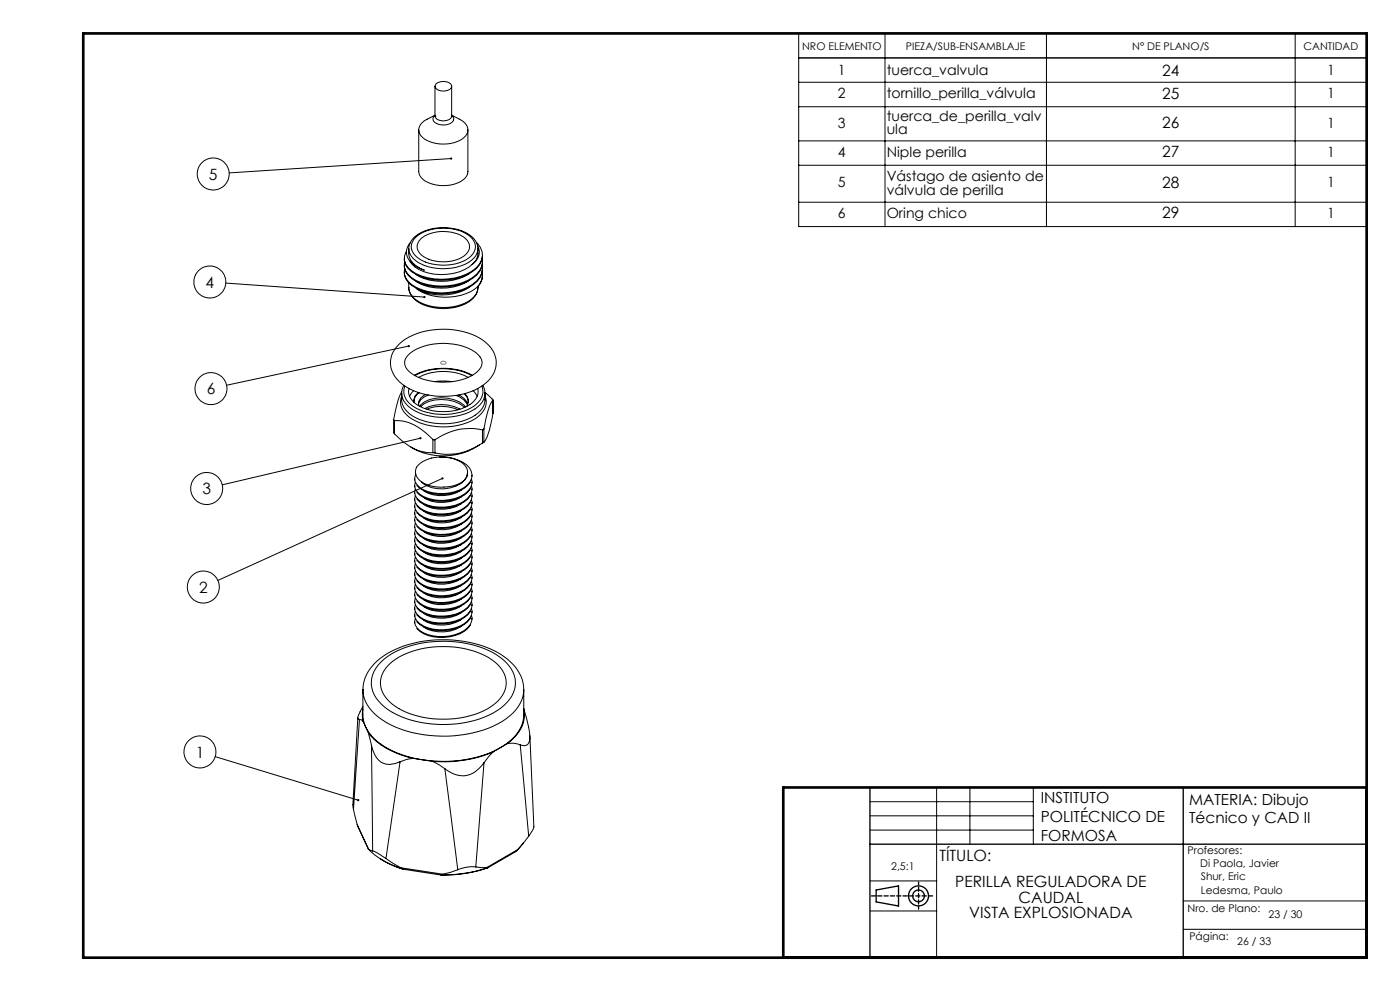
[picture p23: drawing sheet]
<svg xmlns="http://www.w3.org/2000/svg" width="420mm" height="297mm" viewBox="0 0 420 297" stroke-linecap="round" stroke-linejoin="round" font-family="sans-serif">
<defs><g id="words">
<g font-size="4.7">
<text x="348.7" y="22.7">24</text>
<text x="348.7" y="29.6">25</text>
<text x="348.7" y="38.3">26</text>
<text x="348.7" y="47.1">27</text>
<text x="62.7" y="53.8">5</text>
<text x="348.7" y="56.3">28</text>
<text x="348.7" y="65.5">29</text>
<text x="61.7" y="86.2">4</text>
<text x="62" y="118.1">6</text>
<text x="60.7" y="148.1">3</text>
<text x="59.7" y="177.6">2</text>
<text x="58.7" y="227">1</text>
<text x="281.8" y="257.9">TÍTULO:</text>
<text x="286.6" y="266">PERILLA REGULADORA DE</text>
<text x="290.8" y="275">VISTA EXPLOSIONADA</text>
<text x="305.6" y="270.5">CAUDAL</text>
</g>
<g font-size="4.6">
<text x="312.2" y="240.8">INSTITUTO</text>
<text x="356.7" y="241.1">MATERIA: Dibujo</text>
<text x="312.2" y="246.4">POLITÉCNICO DE</text>
<text x="312.2" y="252">FORMOSA</text>
<text x="356.7" y="246.7">Técnico y CAD II</text>
</g>
<g font-size="4.2">
<text x="251.4" y="22.5">1</text>
<text x="266" y="22.5">tuerca_valvula</text>
<text x="398.1" y="22.5">1</text>
<text x="251.4" y="29.5">2</text>
<text x="266" y="29.5">tornillo_perilla_válvula</text>
<text x="398.1" y="29.5">1</text>
<text x="251.4" y="38.2">3</text>
<text x="266" y="36.2">tuerca_de_perilla_valv</text>
<text x="266" y="40.3">ula</text>
<text x="398.1" y="38.2">1</text>
<text x="251.4" y="47">4</text>
<text x="266" y="47">Niple perilla</text>
<text x="398.1" y="47">1</text>
<text x="251.4" y="56.2">5</text>
<text x="266" y="54.1">Vástago de asiento de</text>
<text x="266" y="58.4">válvula de perilla</text>
<text x="398.1" y="56.2">1</text>
<text x="251.4" y="65.4">6</text>
<text x="266" y="65.4">Oring chico</text>
<text x="398.1" y="65.4">1</text>
</g>
<g font-size="3.2">
<text x="240.6" y="15">NRO ELEMENTO</text>
<text x="271.8" y="15">PIEZA/SUB-ENSAMBLAJE</text>
<text x="339.7" y="15">N° DE PLANO/S</text>
<text x="391.1" y="15">CANTIDAD</text>
<text x="356.3" y="255.9">Profesores:</text>
<text x="267.4" y="260.6">2,5:1</text>
<text x="360.1" y="260">Di Paola, Javier</text>
<text x="360.3" y="263.9">Shur, Eric</text>
<text x="360.3" y="268">Ledesma, Paulo</text>
<text x="356.3" y="273.3">Nro. de Plano:</text>
<text x="380.6" y="275">23 / 30</text>
<text x="356.8" y="281.9">Página:</text>
<text x="371.2" y="283.3">26 / 33</text>
</g>
</g></defs>
<g fill="none" stroke="#000" stroke-width=".4">
<path d="M261 236v51M355 236v51M261 253h149M262.9 266.7l6.7-1.2v6l-6.7-1.2z"/>
<circle cx="275.5" cy="268.5" r="3"/>
<circle cx="275.5" cy="268.5" r="1.74"/>
</g>
<path d="M132.3 108.5a.77 .77 0 0 1 .9-.3 .77 .77 0 0 1 .5 .8 .79 .79 0 0 1-.9 .2 .79 .79 0 0 1-.5-.7z" fill="none" stroke="#808080" stroke-width=".3"/>
<g fill="none" stroke="#000" stroke-width=".3">
<path d="M239.6 10h170.4v57.9h-170.4zM265.5 10v57.9M313.9 10v57.9M388.5 10v57.9M410 17.4h-170.4M125.6 38.9v12.5a4.3 4.3 0 0 0 3.4 3.6 10.5 10.5 0 0 0 10.6-1.7l.8-1.8v-12.6M130.5 34.8h.1M130.5 34.5l-2.4 1.2a3.2 3.2 0 0 0-1.2 5.6 10.7 10.7 0 0 0 12.7-.5 3.2 3.2 0 0 0-1.7-5.1l-2.4-1.2M130.5 34.6a1.45 1.45 0 0 0-.5 1.6 1.45 1.45 0 0 0 1.3 1 3.9 3.9 0 0 0 4.8-1.2 1.26 1.26 0 0 0-.6-1.4M130.5 34.8a2.93 2.93 0 0 0 4.5 .9l.5-.9M130.5 25.9v8.9M130.7 25.3a3.4 3.4 0 0 1 4.7 .1 1.35 1.35 0 0 1-1.4 1.8 2.82 2.82 0 0 1-3.5-1.3z"/>
<path d="M135.5 34.8h.1M135.5 25.9v8.9M239.6 24.7h170.4M239.6 32h170.4M135.4 47.5l-66.6 4.3M239.6 42.2h170.4M239.6 49.5h170.4M121.3 79.5v.2M121.3 77.4v.3M122.9 78.2a7.6 7.6 0 0 0 5.8 3.7 15 15 0 0 0 12.9-2.6M123 72.8a4.1 4.1 0 0 0 .9 6.4l1.9 1.2 1.5 .6a6.1 6.1 0 0 1-4.7-5v-1.5M124.1 71.2a14.7 14.7 0 0 1 17.5-.2 4.4 4.4 0 0 1-.9 7.6 15.7 15.7 0 0 1-16.1-.5 4.2 4.2 0 0 1-.5-6.9z"/>
<path d="M124.5 71.3a13.8 13.8 0 0 1 13.3-2.2 5.9 5.9 0 0 1 4.8 5.2 6.2 6.2 0 0 1-4.8 4.4 14.7 14.7 0 0 1-12.6-1.6 3.7 3.7 0 0 1-.7-5.8zM126.2 71.7a11.4 11.4 0 0 1 13.4-.3 3.1 3.1 0 0 1-.4 5.3 11.8 11.8 0 0 1-12.8-.3 3 3 0 0 1-.2-4.7zM142.9 72.6a4.9 4.9 0 0 1 0 7.6 17.3 17.3 0 0 1-19.5 .9 4 4 0 0 1-1.4-5.8M143.3 73.6a4.1 4.1 0 0 1-1.7 5.7M143.4 74.5a4.8 4.8 0 0 1-1.8 4.8M144.6 77.5a5.2 5.2 0 0 1-2.8 5.7 17.7 17.7 0 0 1-18.3 0 4.4 4.4 0 0 1-2.1-4.6M144.6 79.6a5.2 5.2 0 0 1-2.7 5.6 17.7 17.7 0 0 1-18.4 .1 4.5 4.5 0 0 1-2.1-4.7M144.7 76.7a6.6 6.6 0 0 1-4.6 5.6 17.9 17.9 0 0 1-16.7-.9 4.4 4.4 0 0 1-2.1-3.7M144.7 78.7a6.5 6.5 0 0 1-4.5 5.6 18 18 0 0 1-16.7-.8 4.4 4.4 0 0 1-2.2-3.8M144.7 76.4v.3M144.7 78.5v.2M239.6 60.6h170.4"/>
<path d="M67.7 84.8l59.6 4.2M121.3 81.5v.3M122.6 84.7a5.6 5.6 0 0 0 4.2 6.3 15.4 15.4 0 0 0 15-1.7 4.2 4.2 0 0 0 1.6-3.4M122.7 86.1a6.3 6.3 0 0 0 5 5.5 15.5 15.5 0 0 0 13.5-1.5 4.9 4.9 0 0 0 2.2-4M140.9 81.9a15.6 15.6 0 0 1-16.1 .4M140.9 84a15.6 15.6 0 0 1-16.1 .3M143.3 86a16.2 16.2 0 0 1-18.4 .4 15.7 15.7 0 0 0 16-.4M144.6 81.7a4.6 4.6 0 0 1-1.3 4.3M144.7 82.5a4.2 4.2 0 0 1-1.4 3.5M144.7 80.5v.1a6.5 6.5 0 0 1-4.4 5.7 18 18 0 0 1-16.8-.7 4.5 4.5 0 0 1-2.2-3.8M144.7 82.5v.2M119.8 103.1a21.4 21.4 0 0 1 17.6-4 14.8 14.8 0 0 1 10.5 6.1 7.7 7.7 0 0 1-3.3 10.4 22.9 22.9 0 0 1-23.9-.5 7.5 7.5 0 0 1-.9-12z"/>
<path d="M120.5 117.5a25.7 25.7 0 0 0-2.4 8.3l.2 .2M120.5 118.7a5.2 5.2 0 0 0 2.3 6.4 19.2 19.2 0 0 0 20.8-.4 5.1 5.1 0 0 0 1.9-6M120.5 117.9a7 7 0 0 0 5.2 7.8 19 19 0 0 0 17.6-1.8 5.4 5.4 0 0 0 2.2-4.1M121.1 115.5a4.9 4.9 0 0 0 1.8 6.6 18.5 18.5 0 0 0 20.4-.2 5.4 5.4 0 0 0 2.2-4M121.5 115.7a5.2 5.2 0 0 0 3.1 6.5 18 18 0 0 0 18.2-1 4.6 4.6 0 0 0 1.7-5.5M122.4 106.5a16.6 16.6 0 0 1 14-3.3 11.5 11.5 0 0 1 7.8 4 3.3 3.3 0 0 1-1.4 4.5 18.6 18.6 0 0 1-19.3 .2 3.4 3.4 0 0 1-1.1-5.4zM122.6 103.7l-54.6 11.8M122.7 116.4a4.6 4.6 0 0 0 3.1 5.3 15.9 15.9 0 0 0 15.9-1 4.2 4.2 0 0 0 1.6-4.3M124.1 117.1l-1.2 1.7M124.3 112.5a19.1 19.1 0 0 1 17.4 0M124.5 112.6a18.4 18.4 0 0 1 17 0M125.6 117.6l-.7 .7a2.93 2.93 0 0 0-.7 2.3"/>
<path d="M125.6 113.1a16.4 16.4 0 0 1 14.8 0M125.7 117.7a3.1 3.1 0 0 0-1.5 2.7M127.7 118.2a2.95 2.95 0 0 0-2 3.4M128.5 118.4a3.6 3.6 0 0 0-2.9 3.1M130.5 114.4l2-.2 3 .2M136.8 118.5a5.2 5.2 0 0 1 3.4 2.9M137.7 118.4a4.8 4.8 0 0 1 2.6 2.8M139.3 118l.8 1 .3 1.5M139.4 118a2.86 2.86 0 0 1 .5 3.8M141.9 117.1l1.3 1.7M144.9 115.5l.5 1.2 .1 1M145.5 117.6l2.4 2.3"/>
<path d="M145.5 117.7v.2M145.5 117.9v2M147.9 119.9a19.9 19.9 0 0 0-2.7 8.6M147.9 119.9v4M118.1 125.8v3.9l.2 .3M118.3 126a13.1 13.1 0 0 1 9.7 4l1.9 1.7M118.3 130a15.2 15.2 0 0 0 11.6 5.7M118.3 126v4M125.4 139.4a11.3 11.3 0 0 1 13.9-.1 3.4 3.4 0 0 1-1.4 5.6 11.5 11.5 0 0 1-12.3-1.3 2.97 2.97 0 0 1-.2-4.2zM126 121.8a8.5 8.5 0 0 1 8.3-2.5 7.8 7.8 0 0 1 5.3 2.7M126.1 131.3l-59.4 14M126.2 121.9a10.5 10.5 0 0 1 13 0l.1 .2"/>
<path d="M127.5 122.4a11.4 11.4 0 0 1 10.5 .2M128.1 122.7a11.7 11.7 0 0 1 9.2 .1M129.9 131.7l.6 .1M129.9 135.7h.6M129.9 131.7v4M130.5 131.8v3.9M131.9 137a11.3 11.3 0 0 1 9 3.3 3.9 3.9 0 0 1-1.7 5.8 13.1 13.1 0 0 1-13.2 .1 2.96 2.96 0 0 1-1.3-4M143.8 133.4a19.4 19.4 0 0 1-20.5 .6M144.7 128.8a17.8 17.8 0 0 0-14.2 3M144.7 132.8a18 18 0 0 1-14.2 2.9M144.7 128.8v4M145.2 128.5l-.5 .3"/>
<path d="M145.2 132.5l-.5 .3M145.2 128.5v4M147.9 123.9l-.3 1.6a17.7 17.7 0 0 1-2.4 7M147.9 123.8v.1M124.4 143.5v.4M124.4 145.5v.4M124.4 147.6v.3M124.4 149.6v.4M124.4 151.6v.4M124.4 153.7v.4M124.4 155.7v.4M124.4 157.8v.3"/>
<path d="M124.4 159.8v.4M132.8 143.4l-67.4 30.6M138.5 146.8a10.9 10.9 0 0 1-11.4 .3M138.5 148.8a10.9 10.9 0 0 1-11.4 .3M138.5 150.9a10.9 10.9 0 0 1-11.4 .3M138.5 152.9a10.8 10.8 0 0 1-11.4 .3M138.5 154.9a10.8 10.8 0 0 1-11.4 .4M138.5 157a10.8 10.8 0 0 1-11.4 .3M138.5 159a10.8 10.8 0 0 1-11.4 .3M140.3 141.7a4.6 4.6 0 0 1-3.5 4 10.7 10.7 0 0 1-10-.9l-.4-.4M141.1 144.5a10.3 10.3 0 0 1-9.5 3.7 8.5 8.5 0 0 1-6.5-2.8M141.1 146.5a10.3 10.3 0 0 1-9.5 3.7 8.5 8.5 0 0 1-6.5-2.7"/>
<path d="M141.1 148.6a10.3 10.3 0 0 1-9.5 3.7 8.5 8.5 0 0 1-6.5-2.8M141.1 150.6a9.3 9.3 0 0 1-7.9 3.7 10.1 10.1 0 0 1-8.1-2.7M141.1 152.6a9.2 9.2 0 0 1-7.9 3.7 10 10 0 0 1-8.1-2.7M141.1 154.7a9 9 0 0 1-7.9 3.7 10 10 0 0 1-8.1-2.7M141.1 156.7a8.4 8.4 0 0 1-6.2 3.5 10.5 10.5 0 0 1-9.8-2.5M141.1 158.7a8.4 8.4 0 0 1-6.2 3.6 10.4 10.4 0 0 1-9.8-2.6M141.5 143.6a3.8 3.8 0 0 1-2.3 4.5 13 13 0 0 1-13.2 .1 3.1 3.1 0 0 1-1.4-3.6M141.5 145.7a3.9 3.9 0 0 1-2.3 4.5 12.9 12.9 0 0 1-13.2 0 2.99 2.99 0 0 1-1.4-3.6M141.5 147.7a3.9 3.9 0 0 1-2.3 4.5 13.1 13.1 0 0 1-13.2 .1 3 3 0 0 1-1.4-3.6M141.5 149.8a3.9 3.9 0 0 1-2.3 4.5 13.1 13.1 0 0 1-13.2 0 3 3 0 0 1-1.4-3.6M141.5 151.8a3.9 3.9 0 0 1-2.3 4.5 13.1 13.1 0 0 1-13.2 0 3 3 0 0 1-1.4-3.5M141.5 153.8a4.6 4.6 0 0 1-3.5 5.2 13 13 0 0 1-12-.6 3 3 0 0 1-1.4-3.6"/>
<path d="M141.5 155.9a4.7 4.7 0 0 1-3.5 5.2 13 13 0 0 1-12-.7 3 3 0 0 1-1.4-3.5M141.5 157.9a3.8 3.8 0 0 1-2.3 4.5 13 13 0 0 1-13.2 .1 3.1 3.1 0 0 1-1.4-3.6M141.5 160a3.9 3.9 0 0 1-2.3 4.5 13 13 0 0 1-13.2 0 3.1 3.1 0 0 1-1.4-3.6M141.6 144.5v.2M141.6 146.5v.3M141.6 148.6v.2M141.6 150.6v.3M141.6 152.6v.3M141.6 154.7v.2M141.6 156.7v.3M141.6 158.8v.2M141.6 142.4v.3"/>
<path d="M124.4 161.9v.3M124.4 163.9v.3M124.4 165.9v.4M124.4 168v.3M124.4 170v.4M124.4 172v.4M124.4 174.1v.4M124.4 176.1v.4M124.4 178.1v.4M138.5 161.1a11 11 0 0 1-11.4 .3M138.5 163.1a10.9 10.9 0 0 1-11.4 .3M138.5 165.2a10.9 10.9 0 0 1-11.4 .2"/>
<path d="M138.5 167.2a10.8 10.8 0 0 1-11.4 .3M138.5 169.2a10.8 10.8 0 0 1-11.4 .3M138.5 171.3a10.8 10.8 0 0 1-11.4 .3M138.5 173.3a10.8 10.8 0 0 1-11.4 .3M138.5 175.4a10.8 10.8 0 0 1-11.4 .3M138.5 177.4a10.9 10.9 0 0 1-11.4 .3M138.5 179.5a10.9 10.9 0 0 1-11.4 .2M141.1 160.8a10.3 10.3 0 0 1-9.5 3.7 8.5 8.5 0 0 1-6.5-2.7M141.1 162.8a10.3 10.3 0 0 1-9.5 3.7 8.5 8.5 0 0 1-6.5-2.7M141.1 164.9a11.5 11.5 0 0 1-12.7 3.1 6.1 6.1 0 0 1-3.3-2.1M141.1 166.9a9.3 9.3 0 0 1-7.9 3.7 10.1 10.1 0 0 1-8.1-2.7M141.1 168.9a9 9 0 0 1-7.9 3.7 10 10 0 0 1-8.1-2.6"/>
<path d="M141.1 171a8.4 8.4 0 0 1-6.2 3.5 10.5 10.5 0 0 1-9.8-2.5M141.1 173a8.4 8.4 0 0 1-6.2 3.6 10.5 10.5 0 0 1-9.8-2.5M141.1 175.1a10.3 10.3 0 0 1-9.5 3.7 8.5 8.5 0 0 1-6.5-2.7M141.1 177.1a10.3 10.3 0 0 1-9.5 3.7 8.5 8.5 0 0 1-6.5-2.7M141.1 179.2a10.3 10.3 0 0 1-9.5 3.7 8.5 8.5 0 0 1-6.5-2.7M141.5 162a3.9 3.9 0 0 1-2.3 4.5 13.1 13.1 0 0 1-13.2 0 2.99 2.99 0 0 1-1.4-3.5M141.5 164a3.9 3.9 0 0 1-2.3 4.6 13.1 13.1 0 0 1-13.2 0 3 3 0 0 1-1.4-3.6M141.5 166.1a3.9 3.9 0 0 1-2.3 4.5 13.1 13.1 0 0 1-13.2 0 3 3 0 0 1-1.4-3.5M141.5 168.1a4.6 4.6 0 0 1-3.5 5.2 13 13 0 0 1-12-.6 3 3 0 0 1-1.4-3.6M141.5 170.2a4.6 4.6 0 0 1-3.5 5.2 13 13 0 0 1-12-.7 3 3 0 0 1-1.4-3.5M141.5 172.2a4.7 4.7 0 0 1-3.5 5.2 13 13 0 0 1-12-.6 3.1 3.1 0 0 1-1.4-3.6M141.5 174.3a3.9 3.9 0 0 1-2.3 4.4 13 13 0 0 1-13.2 .1 3.1 3.1 0 0 1-1.4-3.6"/>
<path d="M141.5 176.3a3.9 3.9 0 0 1-2.3 4.5 13.1 13.1 0 0 1-13.2 0 2.99 2.99 0 0 1-1.4-3.5M141.5 178.3a3.9 3.9 0 0 1-2.3 4.5 13.1 13.1 0 0 1-13.2 .1 3 3 0 0 1-1.4-3.6M141.6 160.8v.3M141.6 162.8v.3M141.6 164.9v.3M141.6 166.9v.3M141.6 169v.2M141.6 171v.3M141.6 173.1v.2M141.6 175.1v.3M141.6 177.2v.2M141.6 179.2v.3"/>
<path d="M113.1 198.2a31.5 31.5 0 0 1 22.9-6.4 27.4 27.4 0 0 1 18.2 7.7 9.9 9.9 0 0 1-1.2 15 31.3 31.3 0 0 1-20.5 6.1 31.1 31.1 0 0 1-20-6.5 9.9 9.9 0 0 1-.4-15zM114.2 198.5a26.9 26.9 0 0 1 19-6.3 28 28 0 0 1 17.9 5.6 8.3 8.3 0 0 1 2.5 10.8 18.5 18.5 0 0 1-11.4 7.4 33.6 33.6 0 0 1-25.7-3.2 9.5 9.5 0 0 1-5-9.5 9 9 0 0 1 2.7-4.8zM116.7 199.2a24.3 24.3 0 0 1 18-5.4 21.8 21.8 0 0 1 15.4 6.3 7.3 7.3 0 0 1-1.7 10.8 27.5 27.5 0 0 1-21.9 4 17.5 17.5 0 0 1-11.2-6.5 7 7 0 0 1 1.4-9.2zM124.4 180.2v.4M124.4 182.2v.4M124.4 184.3v.4M124.4 186.3v.4M138.5 181.5a10.8 10.8 0 0 1-11.4 .3M138.5 183.5a10.8 10.8 0 0 1-11.4 .3M138.5 185.6a10.8 10.8 0 0 1-11.4 .3M138.5 187.6a10.8 10.8 0 0 1-11.4 .3M141.1 181.2a9.3 9.3 0 0 1-7.9 3.7 10.1 10.1 0 0 1-8.1-2.7"/>
<path d="M141.1 183.2a9 9 0 0 1-7.9 3.7 10 10 0 0 1-8.1-2.6M141.1 185.3a8.4 8.4 0 0 1-6.2 3.5 10.5 10.5 0 0 1-9.8-2.5M141.1 187.3a8.4 8.4 0 0 1-6.2 3.5 10.5 10.5 0 0 1-9.8-2.5M141.5 180.4a3.9 3.9 0 0 1-2.3 4.5 13.1 13.1 0 0 1-13.2 0 3 3 0 0 1-1.4-3.5M141.5 182.4a3.9 3.9 0 0 1-2.3 4.5 13.1 13.1 0 0 1-13.2 .1 3 3 0 0 1-1.4-3.6M141.5 184.5a4.6 4.6 0 0 1-3.5 5.1 13 13 0 0 1-12-.6 3 3 0 0 1-1.4-3.5M141.6 181.2v.3M141.6 183.3v.2M141.6 185.3v.3M107.4 215.1l-1.5 26M107.8 215.6l-1.8 27M107.8 215.6l1.1 .5"/>
<path d="M108.9 206.7v7.5a11.1 11.1 0 0 0 5.8 9.1 35.7 35.7 0 0 0 25.1 4.3 25.2 25.2 0 0 0 15-7.4 9.4 9.4 0 0 0 2.3-6v-7.5M108.9 212.4l-.2 1.5 .2 2.2M108.9 211.7l-.9 1.6a2.44 2.44 0 0 0-.5 2.2l.3 .1M108.9 216.1l1.6 3.5M110.5 219.6a22.3 22.3 0 0 0 13.3 7.7M110.5 219.6l.9 3.8M64.6 226.8l42.9 13M111.4 223.4a6.3 6.3 0 0 0 4.7 5.7l2.4-.3 1.5-.5M111.4 223.4l.4 31.6M120 228.3l-4.2 29M123.8 227.3l-2 .3-1.8 .7M123.8 227.3l5.9 .9"/>
<path d="M129.7 228.2l3.8 2.2M133.5 230.4l3.8 30.3M145.2 228.6a7.6 7.6 0 0 1-6.8 3.9l-2.1-.5-2.8-1.6M145.2 228.6l-2.5 31.2M147.9 225.4a38.3 38.3 0 0 1-18.2 2.8M147.9 225.4l-2.7 3.2M152.2 222.8a10.8 10.8 0 0 0 5.1-9.3l-.2-1.1a23.6 23.6 0 0 1 1.8 9.5 1.75 1.75 0 0 1-2.8 1.3M152.2 222.8l1.8-.1 2.1 .5M152.2 222.8l-4.3 2.6M156.1 223.2l2.5 27.4M159 220.5l1.2 27.5-1.6 2.6M281 236v51"/>
<path d="M291 236v17M310 236v17M105.9 241.1l.1 1.5M106 242.6l1.2 4.6M107.2 247.2l3.3 7.2M107.2 247.2l3.4 7.3M110.6 254.5h.1M110.5 254.5a23.9 23.9 0 0 0 10.3 5.9M110.6 254.5l1.2 .5M111.8 255l1.4 .6 2.6 1.7M114.3 257.5l2.6 1.5 4 1.5M115.8 257.3l4.4 2.8"/>
<path d="M142.7 259.8a11.2 11.2 0 0 0-5.4 .9M142.7 259.8l3.3 .2M146 260h.4M154.8 255.2l-8.5 4.9M155.3 254.6l-.5 .6M155.3 254.6l-9.3 5.4M157.1 252.6l-2.3 2.6M158.6 250.6l-3.3 4M261 240.3h49M261 244.5h49M261 248.8h49M120.2 260.1l.6 .3"/>
<path d="M120.2 260.1l12.7 1.9M120.8 260.4l.1 .1M120.9 260.5l11.5 1.8M132.3 262.2l.1 .1M132.9 262l-.6 .2M137.3 260.7l-4.4 1.3M146.4 260a38.2 38.2 0 0 1-14 2.3M146.4 260a42.3 42.3 0 0 1-14.1 2.2M261 264h20M261 273h20M355 270h55M355 278.5h55"/>
<circle cx="64" cy="52.1" r="4.8"/>
<circle cx="63" cy="84.5" r="4.8"/>
<circle cx="63.3" cy="116.5" r="4.8"/>
<circle cx="62" cy="146.4" r="4.8"/>
<circle cx="61" cy="175.9" r="4.8"/>
<circle cx="60" cy="225.4" r="4.8"/>
</g>
<path d="M275.6 264.3v8.2" fill="none" stroke="#000" stroke-width=".4" stroke-dasharray="1.3 .6" stroke-dashoffset=".4"/>
<path d="M279.8 268.5h-18.4" fill="none" stroke="#000" stroke-width=".4" stroke-dasharray="1.3 .6"/>
<path d="M25 10h385v277h-385zM410 236h-175v51" fill="none" stroke="#000" stroke-width=".8"/>
<path d="M107.2 239.5v.5l.5 .1 .1-.2-.3-.1 .3 .1-.1-.3zM132.5 143.2a.35 .35 0 0 0 .2 .5 .35 .35 0 0 0 .3-.5l-.2 .2 .2-.2zM125.9 131.1a.34 .34 0 0 0 .1 .5 .34 .34 0 0 0 .5-.3h-.4l.3-.1zM122.4 103.5a.33 .33 0 0 0 .1 .5 .33 .33 0 0 0 .4-.4l-.3 .1 .3-.1zM127.1 88.8v.5h.5l.1-.3h-.4h.4l-.2-.2zM135.1 47.3a.34 .34 0 0 0 .1 .5 .34 .34 0 0 0 .5-.3h-.3h.3l-.3-.3z" fill="#000"/>
<use href="#words"/>
</svg>
